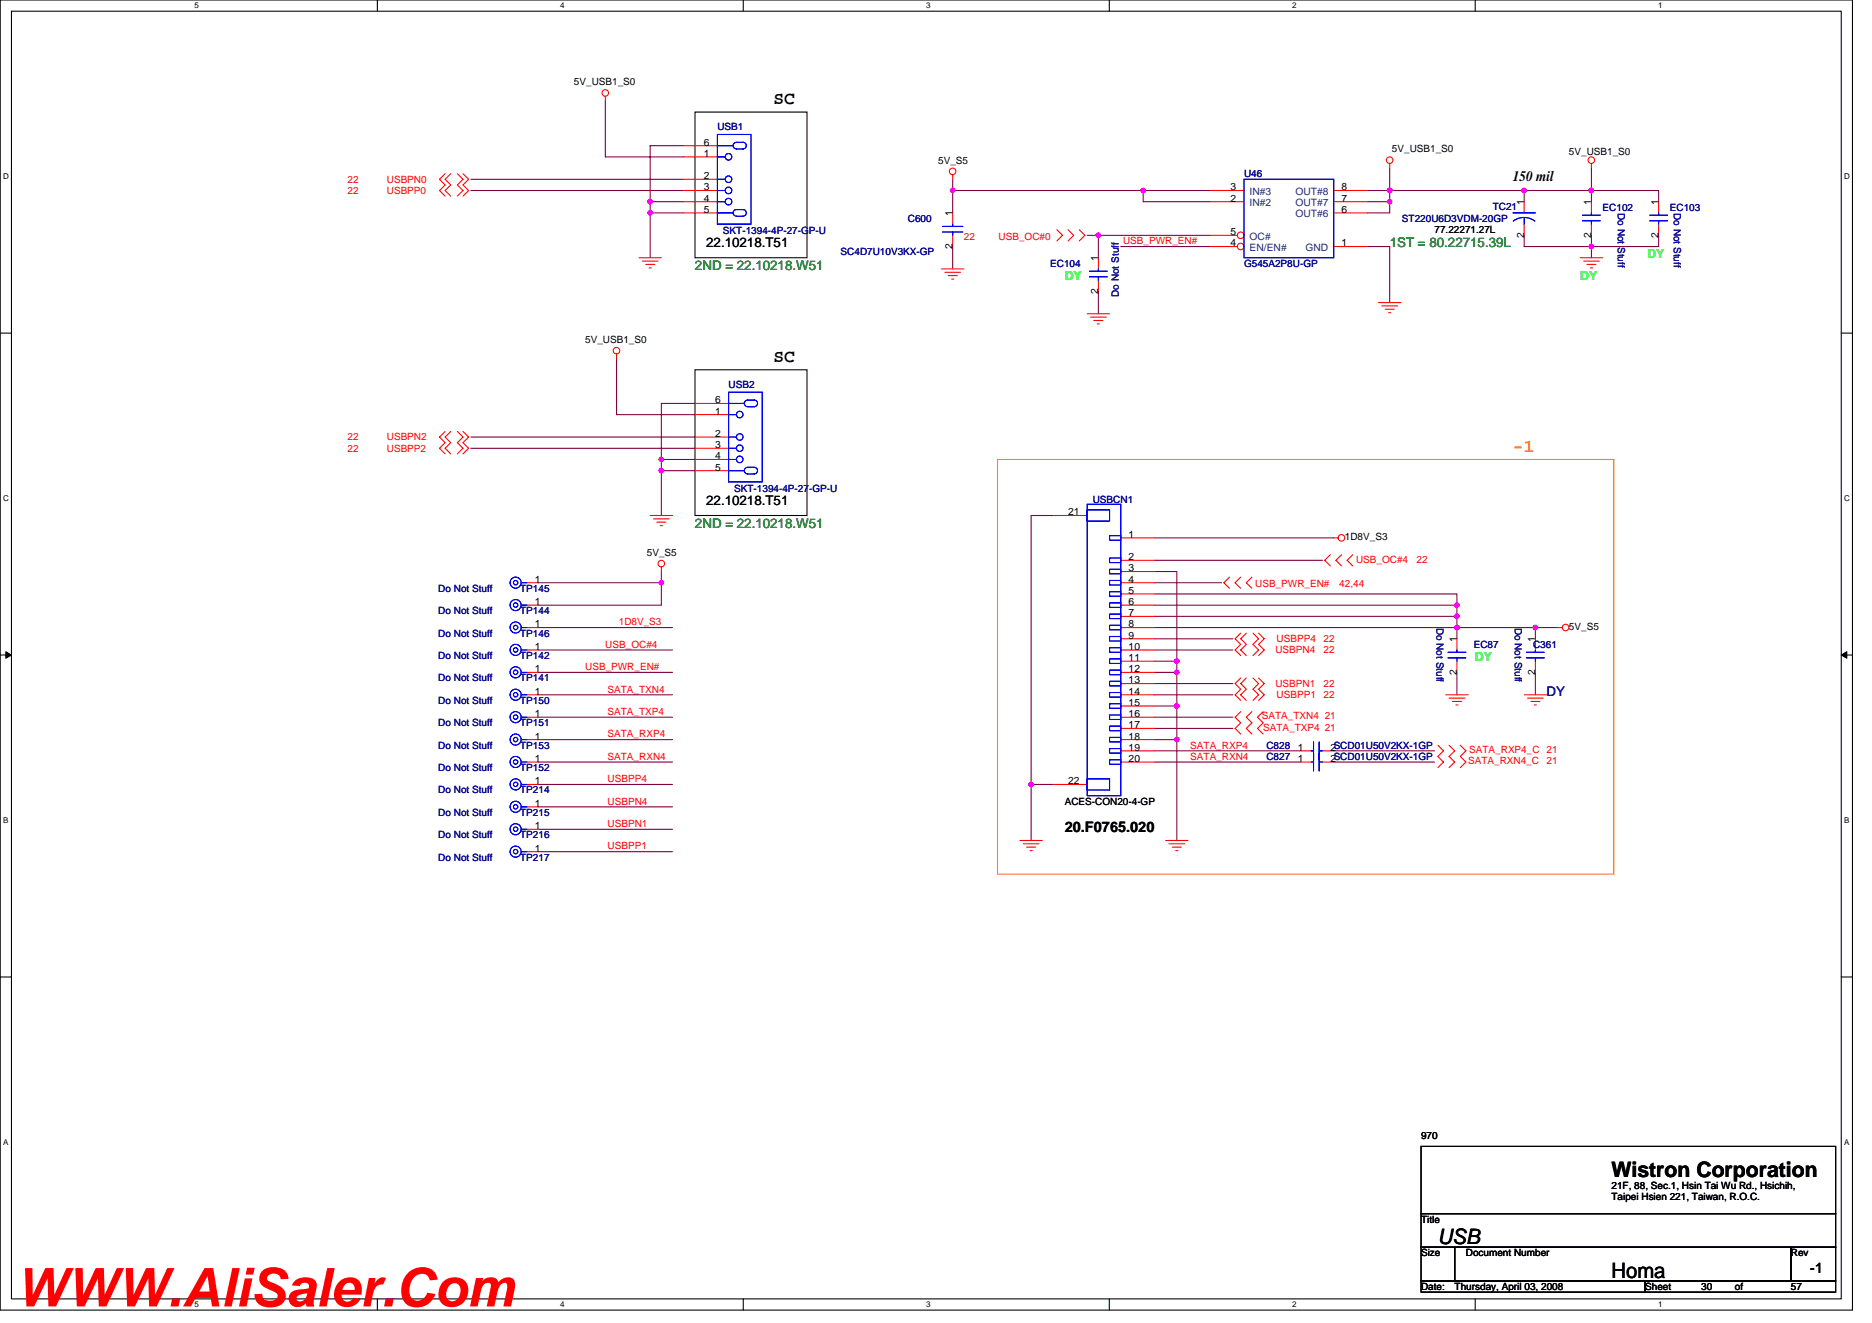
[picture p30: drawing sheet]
<svg xmlns="http://www.w3.org/2000/svg" width="297mm" height="210mm" viewBox="0 0 297 210" stroke-linecap="round" stroke-linejoin="round" font-family="sans-serif">
<defs><g id="words">
<text font-size="8.5" fill="#f00" x="2.5" y="207.3">WWW.AliSaler.Com</text>
<g font-size="3.4">
<text x="255.7" y="186.8">Wistron Corporation</text>
<text x="228.2" y="197.4">USB</text>
<text x="255.7" y="202.7">Homa</text>
</g>
<g font-size="2.8">
<text x="122.7" y="16.6">SC</text>
<text x="122.7" y="57.5">SC</text>
</g>
<text font-size="2.8" fill="#ff8000" x="240.1" y="71.7">-1</text>
<g font-size="2.3">
<text x="240.1" y="28.7">150 mil</text>
<text x="168.9" y="131.9">20.F0765.020</text>
<text x="287.2" y="201.9">-1</text>
</g>
<g font-size="2.1">
<text x="112.1" y="39.2">22.10218.T51</text>
<text x="112.1" y="80.1">22.10218.T51</text>
</g>
<g font-size="2.1" fill="#008000">
<text x="220.5" y="39.2">1ST = 80.22715.39L</text>
<text x="110.3" y="42.8">2ND = 22.10218.W51</text>
<text x="110.3" y="83.7">2ND = 22.10218.W51</text>
</g>
<text font-size="2.1" fill="#0000a0" x="245.4" y="110.4">DY</text>
<text font-size="1.9" fill="#00ff40" x="261.4" y="40.9">DY</text>
<g font-size="1.9" fill="#0f0">
<text x="168.9" y="44.5">DY</text>
<text x="250.7" y="44.5">DY</text>
<text x="234" y="104.9">DY</text>
</g>
<g font-size="1.6">
<text x="91.1" y="13.5">5V_USB1_S0</text>
<text x="111.7" y="23.1">6</text>
<text x="111.7" y="24.9">1</text>
<text x="111.7" y="28.4">2</text>
<text x="148.9" y="26">5V_S5</text>
<text x="220.9" y="24.2">5V_USB1_S0</text>
<text x="249" y="24.5">5V_USB1_S0</text>
<text x="111.7" y="33.8">5</text>
<text x="111.7" y="30.2">3</text>
<text x="111.7" y="32">4</text>
<text x="151.1" y="34.3" transform="rotate(-90 151.1 34.3)">1</text>
<text x="195.3" y="32">2</text>
<text x="195.3" y="30.2">3</text>
<text x="212.9" y="33.8">6</text>
<text x="212.9" y="32">7</text>
<text x="212.9" y="30.2">8</text>
<text x="241.8" y="32.5" transform="rotate(-90 241.8 32.5)">1</text>
<text x="252.5" y="32.5" transform="rotate(-90 252.5 32.5)">1</text>
<text x="263.2" y="32.5" transform="rotate(-90 263.2 32.5)">1</text>
<text x="151.1" y="39.5" transform="rotate(-90 151.1 39.5)">2</text>
<text x="174.3" y="41.4" transform="rotate(-90 174.3 41.4)">1</text>
<text x="195.3" y="39.1">4</text>
<text x="195.3" y="37.3">5</text>
<text x="212.9" y="39.1">1</text>
<text x="227.6" y="37">77.22271.27L</text>
<text x="241.8" y="37.7" transform="rotate(-90 241.8 37.7)">2</text>
<text x="252.5" y="37.7" transform="rotate(-90 252.5 37.7)">2</text>
<text x="263.2" y="37.7" transform="rotate(-90 263.2 37.7)">2</text>
<text x="174.3" y="46.6" transform="rotate(-90 174.3 46.6)">2</text>
<text x="92.9" y="54.4">5V_USB1_S0</text>
<text x="113.5" y="65.8">1</text>
<text x="113.5" y="64">6</text>
<text x="113.5" y="69.3">2</text>
<text x="113.5" y="71.1">3</text>
<text x="113.5" y="74.7">5</text>
<text x="113.5" y="72.9">4</text>
<text x="169.5" y="81.8">21</text>
<text x="102.6" y="88.2">5V_S5</text>
<text x="179.1" y="85.3">1</text>
<text x="179.1" y="88.9">2</text>
<text x="213.4" y="85.7">1D8V_S3</text>
<text x="84.9" y="96">1</text>
<text x="84.9" y="92.4">1</text>
<text x="179.1" y="90.7">3</text>
<text x="179.1" y="92.4">4</text>
<text x="179.1" y="94.2">5</text>
<text x="179.1" y="96">6</text>
<text x="84.9" y="99.5">1</text>
<text x="179.1" y="97.8">7</text>
<text x="179.1" y="99.5">8</text>
<text x="179.1" y="101.3">9</text>
<text x="231.2" y="101.9" transform="rotate(-90 231.2 101.9)">1</text>
<text x="243.6" y="101.9" transform="rotate(-90 243.6 101.9)">1</text>
<text x="249" y="99.9">5V_S5</text>
<text x="84.9" y="106.7">1</text>
<text x="84.9" y="103.1">1</text>
<text x="179.1" y="103.1">10</text>
<text x="179.1" y="104.9">11</text>
<text x="179.1" y="106.7">12</text>
<text x="231.2" y="107.1" transform="rotate(-90 231.2 107.1)">2</text>
<text x="243.6" y="107.1" transform="rotate(-90 243.6 107.1)">2</text>
<text x="84.9" y="110.2">1</text>
<text x="84.9" y="113.8">1</text>
<text x="179.1" y="113.8">16</text>
<text x="179.1" y="108.4">13</text>
<text x="179.1" y="110.2">14</text>
<text x="179.1" y="112">15</text>
<text x="84.9" y="117.3">1</text>
<text x="179.1" y="115.5">17</text>
<text x="179.1" y="117.3">18</text>
<text x="179.1" y="119.1">19</text>
<text x="205.9" y="119.1">1</text>
<text x="211.1" y="119.1">2SCD01U50V2KX-1GP</text>
<text x="84.9" y="120.9">1</text>
<text x="84.9" y="124.4">1</text>
<text x="169.5" y="124.4">22</text>
<text x="179.1" y="120.9">20</text>
<text x="205.9" y="120.9">1</text>
<text x="211.1" y="120.9">2SCD01U50V2KX-1GP</text>
<text x="84.9" y="128">1</text>
<text x="84.9" y="131.6">1</text>
<text x="168.9" y="127.7">ACES-CON20-4-GP</text>
<text x="84.9" y="135.1">1</text>
<text x="225.5" y="180.6">970</text>
<text x="255.7" y="188.6">21F, 88, Sec.1, Hsin Tai Wu Rd., Hsichih,</text>
<text x="255.7" y="190.4">Taipei Hsien 221, Taiwan, R.O.C.</text>
<text x="225.5" y="194">Title</text>
<text x="225.5" y="199.3">Size</text>
<text x="232.6" y="199.3">Document Number</text>
<text x="284.2" y="199.3">Rev</text>
<text x="225.5" y="204.6">Date:</text>
<text x="230.8" y="204.6">Thursday, April 03, 2008</text>
<text x="261" y="204.6">Sheet</text>
<text x="269.9" y="204.6">30</text>
<text x="275.3" y="204.6">of</text>
<text x="284.2" y="204.6">57</text>
</g>
<g font-size="1.6" fill="#000080">
<text x="113.8" y="20.6">USB1</text>
<text x="197.4" y="28.1">U46</text>
<text x="144.1" y="35.2">C600</text>
<text x="222.5" y="35.2">ST220U6D3VDM-20GP</text>
<text x="236.9" y="33.3">TC21</text>
<text x="254.3" y="33.4">EC102</text>
<text x="256.7" y="33.8" transform="rotate(90 256.7 33.8)">Do Not Stuff</text>
<text x="265" y="33.4">EC103</text>
<text x="265.6" y="33.8" transform="rotate(90 265.6 33.8)">Do Not Stuff</text>
<text x="114.7" y="37.1">SKT-1394-4P-27-GP-U</text>
<text x="133.4" y="40.5">SC4D7U10V3KX-GP</text>
<text x="166.6" y="42.3">EC104</text>
<text x="177.5" y="47.1" transform="rotate(-90 177.5 47.1)">Do Not Stuff</text>
<text x="197.4" y="42.3">G545A2P8U-GP</text>
<text x="115.6" y="61.5">USB2</text>
<text x="116.5" y="78">SKT-1394-4P-27-GP-U</text>
<text x="173.4" y="79.8">USBCN1</text>
<text x="69.6" y="93.9">Do Not Stuff</text>
<text x="82.5" y="93.9">TP145</text>
<text x="69.6" y="101">Do Not Stuff</text>
<text x="69.6" y="97.4">Do Not Stuff</text>
<text x="82.5" y="101">TP146</text>
<text x="82.5" y="97.4">TP144</text>
<text x="227.9" y="99.6" transform="rotate(90 227.9 99.6)">Do Not Stuff</text>
<text x="240.4" y="99.6" transform="rotate(90 240.4 99.6)">Do Not Stuff</text>
<text x="69.6" y="104.5">Do Not Stuff</text>
<text x="82.5" y="104.5">TP142</text>
<text x="233.8" y="102.8">EC87</text>
<text x="243.3" y="102.8">C361</text>
<text x="69.6" y="111.7">Do Not Stuff</text>
<text x="69.6" y="108.1">Do Not Stuff</text>
<text x="82.5" y="111.7">TP150</text>
<text x="82.5" y="108.1">TP141</text>
<text x="69.6" y="115.2">Do Not Stuff</text>
<text x="69.6" y="118.8">Do Not Stuff</text>
<text x="82.5" y="115.2">TP151</text>
<text x="82.5" y="118.8">TP153</text>
<text x="201" y="118.8">C828</text>
<text x="69.6" y="122.3">Do Not Stuff</text>
<text x="69.6" y="125.9">Do Not Stuff</text>
<text x="82.5" y="122.3">TP152</text>
<text x="82.5" y="125.9">TP214</text>
<text x="201" y="120.5">C827</text>
<text x="69.6" y="129.4">Do Not Stuff</text>
<text x="82.5" y="129.4">TP215</text>
<text x="69.6" y="133">Do Not Stuff</text>
<text x="69.6" y="136.5">Do Not Stuff</text>
<text x="82.5" y="133">TP216</text>
<text x="82.5" y="136.5">TP217</text>
</g>
<g font-size="1.6" fill="#f00">
<text x="55.2" y="29">22</text>
<text x="61.4" y="29">USBPN0</text>
<text x="55.2" y="30.8">22</text>
<text x="61.4" y="30.8">USBPP0</text>
<text x="152.9" y="38">22</text>
<text x="158.5" y="38">USB_OC#0</text>
<text x="178.2" y="38.8">USB_PWR_EN#</text>
<text x="55.2" y="69.9">22</text>
<text x="55.2" y="71.6">22</text>
<text x="61.4" y="69.9">USBPN2</text>
<text x="61.4" y="71.6">USBPP2</text>
<text x="215.2" y="89.3">USB_OC#4</text>
<text x="224.8" y="89.3">22</text>
<text x="199.2" y="93.2">USB_PWR_EN#</text>
<text x="212.5" y="93.2">42,44</text>
<text x="98.2" y="99.2">1D8V_S3</text>
<text x="202.6" y="101.9">USBPP4</text>
<text x="210" y="101.9">22</text>
<text x="92.9" y="106.3">USB_PWR_EN#</text>
<text x="96.1" y="102.8">USB_OC#4</text>
<text x="202.4" y="103.7">USBPN4</text>
<text x="210" y="103.7">22</text>
<text x="96.4" y="109.9">SATA_TXN4</text>
<text x="96.4" y="113.4">SATA_TXP4</text>
<text x="202.4" y="109">USBPN1</text>
<text x="202.6" y="110.8">USBPP1</text>
<text x="210" y="109">22</text>
<text x="210" y="110.8">22</text>
<text x="96.4" y="117">SATA_RXP4</text>
<text x="188.9" y="118.8">SATA_RXP4</text>
<text x="200.2" y="114.2">SATA_TXN4 21</text>
<text x="200.4" y="115.9">SATA_TXP4 21</text>
<text x="233.1" y="119.5">SATA_RXP4_C 21</text>
<text x="96.4" y="120.5">SATA_RXN4</text>
<text x="96.4" y="124.1">USBPP4</text>
<text x="188.9" y="120.5">SATA_RXN4</text>
<text x="233" y="121.3">SATA_RXN4_C</text>
<text x="245.4" y="121.3">21</text>
<text x="96.4" y="127.7">USBPN4</text>
<text x="96.4" y="131.2">USBPN1</text>
<text x="96.4" y="134.8">USBPP1</text>
</g>
<g font-size="1.6" fill="#004080">
<text x="198.3" y="32.7">IN#2</text>
<text x="198.3" y="30.9">IN#3</text>
<text x="205.5" y="34.5">OUT#6</text>
<text x="205.5" y="32.7">OUT#7</text>
<text x="205.5" y="30.9">OUT#8</text>
<text x="198.3" y="39.8">EN/EN#</text>
<text x="198.3" y="38.1">OC#</text>
<text x="207.2" y="39.8">GND</text>
</g>
<g font-size="1.3">
<text x="30.8" y="1.3">5</text>
<text x="88.9" y="1.3">4</text>
<text x="147" y="1.3">3</text>
<text x="205" y="1.3">2</text>
<text x="263.1" y="1.3">1</text>
<text x=".5" y="28.4">D</text>
<text x="292.6" y="28.4">D</text>
<text x=".5" y="79.5">C</text>
<text x="292.6" y="79.5">C</text>
<text x=".5" y="130.6">B</text>
<text x="292.6" y="130.6">B</text>
<text x=".5" y="181.7">A</text>
<text x="292.6" y="181.7">A</text>
<text x="30.8" y="207.4">5</text>
<text x="88.9" y="207.4">4</text>
<text x="147" y="207.4">3</text>
<text x="205" y="207.4">2</text>
<text x="263.1" y="207.4">1</text>
</g>
</g></defs>
<path d="M0 0h293.9v207.9h-293.9zM1.8 1.8h290.4v204.3h-290.4z" fill="none" stroke="#000" stroke-width=".17"/>
<g fill="#fff">
<path d="M30.8 .2h.7v1.4h-.7z"/>
<path d="M30.8 206.3h.7v1.4h-.7z"/>
</g>
<path d="M59.9 0v1.8M59.9 206.1v1.8" fill="none" stroke="#000" stroke-width=".17"/>
<g fill="#fff">
<path d="M88.9 .2h.7v1.4h-.7z"/>
<path d="M88.9 206.3h.7v1.4h-.7z"/>
</g>
<path d="M117.9 0v1.8M117.9 206.1v1.8" fill="none" stroke="#000" stroke-width=".17"/>
<g fill="#fff">
<path d="M147 .2h.7v1.4h-.7z"/>
<path d="M147 206.3h.7v1.4h-.7z"/>
</g>
<path d="M176 0v1.8M176 206.1v1.8" fill="none" stroke="#000" stroke-width=".17"/>
<g fill="#fff">
<path d="M205 .2h.7v1.4h-.7z"/>
<path d="M205 206.3h.7v1.4h-.7z"/>
</g>
<path d="M234.1 0v1.8M234.1 206.1v1.8" fill="none" stroke="#000" stroke-width=".17"/>
<g fill="#fff">
<path d="M263.1 .2h.7v1.4h-.7z"/>
<path d="M263.1 206.3h.7v1.4h-.7z"/>
<path d="M.5 27.3h.9v1.4h-.9z"/>
<path d="M292.6 27.3h.9v1.4h-.9z"/>
<path d="M.5 78.4h.9v1.4h-.9z"/>
<path d="M292.6 78.4h.9v1.4h-.9z"/>
</g>
<path d="M0 52.9h1.8M292.2 52.9h1.7" fill="none" stroke="#000" stroke-width=".17"/>
<g fill="#fff">
<path d="M.5 129.5h.8v1.4h-.8z"/>
<path d="M292.6 129.5h.9v1.4h-.9z"/>
</g>
<path d="M0 103.9h1.8M292.2 103.9h1.7" fill="none" stroke="#000" stroke-width=".17"/>
<path d="M.9 103.4l.9 .5-.9 .5zM292.2 103.9l.8-.5v1z" fill="#000" stroke="#000" stroke-width=".16"/>
<g fill="#fff">
<path d="M.5 180.5h.8v1.4h-.8z"/>
<path d="M292.6 180.5h.9v1.4h-.9z"/>
</g>
<path d="M110.3 17.8h17.8v23.1h-17.8zM110.3 58.7h17.8v23.1h-17.8zM0 155h1.8M292.2 155h1.7M225.5 181.9h65.8v10.7h-65.8zM225.5 192.6h65.8v5.3h-65.8zM225.5 197.9h5.3v5.3h-5.3zM230.8 197.9h53.4v5.3h-53.4zM284.2 197.9h7.1v5.3h-7.1zM225.5 203.2h35.5v1.8h-35.5zM261 203.2h30.3v1.8h-30.3z" fill="none" stroke="#000" stroke-width=".17"/>
<g fill="none" stroke="#800040" stroke-width=".17">
<path d="M96.1 16v8.9h12.4M74.7 28.4h33.8M74.7 30.2h33.8M103.2 32v1.8h5.3M103.2 33.8v7.1M103.2 32h5.3M108.5 23.1h-5.3v8.9M151.2 30.2h30.2v1.8h10.7M151.2 39.1v3.6M151.2 28.4v5.4M174.3 37.3v3.6M177.8 39.1h14.3"/>
<path d="M181.4 30.2h10.7M192.1 37.3h-19.6M217 30.2h46.2v1.8M217 32h3.5M217 39.1h3.5v8.9M220.5 26.7v7.1h-3.5M241.8 37.3v1.8h21.4v-1.8M241.8 30.2v1.8M252.5 26.7v5.3M252.5 37.3v3.6M97.8 56.9v8.9h12.5M174.3 46.2v3.6"/>
<path d="M74.7 69.3h35.6M74.7 71.1h35.6M104.9 72.9v1.8h5.4M104.9 74.7v7.1M104.9 72.9h5.4M110.3 64h-5.4v8.9M85.4 99.6h21.3M85.4 92.5h19.5M104.9 90.7v5.3h-19.5M167.2 81.8h-3.6v51.5M183.2 94.2h48v1.8M183.2 99.6h48v1.7"/>
<path d="M183.2 97.8h48M183.2 88.9h26.6M183.2 92.5h10.6M183.2 96h48M183.2 85.3h28.4M183.2 90.7h3.5v42.6M231.2 96v3.6h16M243.6 99.6v1.7M85.4 106.7h21.3M85.4 117.3h21.3M85.4 103.1h21.3M85.4 110.2h21.3"/>
<path d="M85.4 113.8h21.3M183.2 106.7h3.5M183.2 104.9h3.5M183.2 117.3h3.5M183.2 115.6h12.4M183.2 113.8h12.4M183.2 112h3.5M183.2 119.1h23.1M183.2 101.3h12.4M183.2 103.1h12.4M183.2 108.5h12.4M183.2 110.2h12.4"/>
<path d="M211.6 119.1h16M231.2 106.7v3.5M243.6 106.7v3.5M85.4 128h21.3M85.4 131.6h21.3M85.4 135.1h21.3M85.4 124.5h21.3M85.4 120.9h21.3M163.6 124.5h3.6M183.2 120.9h23.1M211.6 120.9h16"/>
</g>
<g fill="#f0f" stroke="#f0f" stroke-width=".17">
<circle cx="103.2" cy="33.8" r=".35"/>
<circle cx="103.2" cy="32" r=".35"/>
<circle cx="252.5" cy="30.2" r=".35"/>
<circle cx="252.5" cy="39.1" r=".35"/>
<circle cx="241.8" cy="30.2" r=".35"/>
<circle cx="220.5" cy="30.2" r=".35"/>
<circle cx="174.3" cy="37.3" r=".35"/>
<circle cx="181.4" cy="30.2" r=".35"/>
<circle cx="151.2" cy="30.2" r=".35"/>
<circle cx="220.5" cy="32" r=".35"/>
<circle cx="104.9" cy="74.7" r=".35"/>
<circle cx="104.9" cy="72.9" r=".35"/>
<circle cx="163.6" cy="124.4" r=".35"/>
<circle cx="186.7" cy="117.3" r=".35"/>
<circle cx="186.7" cy="104.9" r=".35"/>
<circle cx="231.2" cy="96" r=".35"/>
<circle cx="243.6" cy="99.6" r=".35"/>
<circle cx="231.2" cy="97.8" r=".35"/>
<circle cx="231.2" cy="99.6" r=".35"/>
<circle cx="186.7" cy="112" r=".35"/>
<circle cx="186.7" cy="106.7" r=".35"/>
<circle cx="104.9" cy="92.4" r=".35"/>
</g>
<g fill="none" stroke="#f00" stroke-width=".17">
<path d="M96.1 15.3v.7M70.6 27.6l-.9 .8 .9 .9-.9 .9 .9 .9M71.5 27.6l-.9 .8 .9 .9-.9 .9 .9 .9M72.6 27.6l.9 .8-.9 .9 .9 .9-.9 .9M73.5 27.6l.9 .8-.9 .9 .9 .9-.9 .9M108.5 33.8h5.3M108.5 24.9h5.3M108.5 28.4h5.3M108.5 30.2h5.3M108.5 32h5.3M108.5 23.1h5.3M151.2 27.7v.7"/>
<path d="M151.2 33.8v1.8M151.2 37.3v1.8M167.7 36.4l.9 .9-.9 .9M169.5 36.4l.9 .9-.9 .9M171.3 36.4l.8 .9-.8 .9M192.1 30.2h5.3M192.1 32h5.3M211.6 39.1h5.4M220.5 26v.7M241.8 32v1.8M241.8 35.6v1.7M252.5 26v.7"/>
<path d="M252.5 32v1.8M252.5 35.6v1.7M263.2 32v1.8M263.2 35.6v1.7M97.8 56.2v.7M101.4 40.9h3.5M101.9 41.4h2.5M102.4 42h1.5M103 42.5h.3M149.4 42.7h3.5M149.9 43.2h2.5M150.4 43.7h1.5"/>
<path d="M151 44.3h.3M172.5 49.8h3.6M173 50.3h2.5M173.6 50.8h1.4M174.1 51.4h.4M218.7 48h3.6M219.3 48.5h2.5M219.8 49.1h1.4M220.3 49.6h.4M250.7 40.9h3.6M251.3 41.4h2.5M251.8 42h1.4"/>
<path d="M252.3 42.5h.4M70.6 68.5l-.9 .8 .9 .9-.9 .9 .9 .9M71.5 68.5l-.9 .8 .9 .9-.9 .9 .9 .9M72.6 68.5l.9 .8-.9 .9 .9 .9-.9 .9M73.5 68.5l.9 .8-.9 .9 .9 .9-.9 .9M110.3 74.7h5.3M110.3 65.8h5.3M110.3 69.3h5.3M110.3 71.1h5.3M110.3 72.9h5.3M110.3 64h5.3M83.6 99.6h1.8"/>
<path d="M83.6 96h1.8M103.2 81.8h3.5M103.7 82.3h2.5M104.2 82.8h1.5M104.8 83.4h.3M104.9 90v.7M167.2 81.8h5.3M177.8 99.6h5.4M177.8 85.3h5.4M177.8 88.9h5.4M177.8 90.7h5.4M177.8 92.5h5.4"/>
<path d="M177.8 94.2h5.4M177.8 96h5.4M177.8 97.8h5.4M195.1 91.6l-.9 .9 .9 .8M196.9 91.6l-.9 .9 .9 .8M198.6 91.6l-.8 .9 .8 .8M211.1 88l-.9 .9 .9 .9M211.6 85.3h.7M212.9 88l-.9 .9 .9 .9M214.6 88l-.8 .9 .8 .9M247.2 99.6h.7M83.6 110.2h1.8"/>
<path d="M83.6 106.7h1.8M83.6 113.8h1.8M83.6 103.1h1.8M83.6 117.3h1.8M177.8 110.2h5.4M177.8 106.7h5.4M177.8 113.8h5.4M177.8 101.3h5.4M177.8 103.1h5.4M177.8 104.9h5.4M177.8 108.5h5.4M177.8 112h5.4"/>
<path d="M177.8 115.6h5.4M177.8 117.3h5.4M177.8 119.1h5.4M196.9 112.9l-.9 .9 .9 .9-.9 .9 .9 .9M196.9 100.5l-.9 .8 .9 .9-.9 .9 .9 .9M196.9 107.6l-.9 .9 .9 .8-.9 .9 .9 .9M197.8 100.5l-.9 .8 .9 .9-.9 .9 .9 .9M197.8 107.6l-.9 .9 .9 .8-.9 .9 .9 .9M198.6 112.9l-.8 .9 .8 .9-.8 .9 .8 .9M198.8 100.5l.9 .8-.9 .9 .9 .9-.9 .9M198.8 107.6l.9 .9-.9 .8 .9 .9-.9 .9M199.7 100.5l.9 .8-.9 .9 .9 .9-.9 .9"/>
<path d="M199.7 107.6l.9 .9-.9 .8 .9 .9-.9 .9M200.4 112.9l-.9 .9 .9 .9-.9 .9 .9 .9M228.2 118.2l.8 .9-.8 .9 .8 .9-.8 .9M229.4 110.2h3.6M229.9 110.8h2.5M229.9 118.2l.9 .9-.9 .9 .9 .9-.9 .9M230.5 111.3h1.4M231 111.8h.3M231.2 101.3v1.8M231.2 104.9v1.8M231.7 118.2l.9 .9-.9 .9 .9 .9-.9 .9M241.8 110.2h3.6"/>
<path d="M242.4 110.8h2.5M242.9 111.3h1.4M243.5 111.8h.3M243.6 101.3v1.8M243.6 104.9v1.8M83.6 128h1.8M83.6 120.9h1.8M83.6 131.6h1.8M83.6 135.1h1.8M161.8 133.3h3.6M162.4 133.9h2.5M162.9 134.4h1.4"/>
<path d="M163.4 135h.4M167.2 124.5h5.3M177.8 120.9h5.4M185 133.3h3.5M185.5 133.9h2.5M186 134.4h1.4M186.6 135h.3M206.3 120.9h1.8M209.8 120.9h1.8"/>
<circle cx="96" cy="14.7" r=".52"/>
<circle cx="151.2" cy="27.2" r=".52"/>
<circle cx="220.5" cy="25.4" r=".52"/>
<circle cx="252.5" cy="25.4" r=".52"/>
<circle cx="97.8" cy="55.6" r=".52"/>
<circle cx="104.9" cy="89.4" r=".52"/>
<circle cx="212.9" cy="85.3" r=".52"/>
<circle cx="248.4" cy="99.6" r=".52"/>
</g>
<path d="M158.3 72.9h97.8v65.8h-97.8z" fill="none" stroke="#ff8000" stroke-width=".17"/>
<g fill="none" stroke="#00f" stroke-width=".17">
<path d="M113.8 21.3h5.4v14.3h-5.4zM113.8 24.9h1.3M113.8 32h1.3M113.8 30.2h1.3M113.8 28.4h1.3M113.8 23.1h2.5M113.8 33.8h2.5M116.8 22.6a.52 .52 0 0 0-.5 .5 .52 .52 0 0 0 .5 .5M116.8 33.3a.52 .52 0 0 0-.5 .5 .52 .52 0 0 0 .5 .5M116.9 22.6h1M116.9 23.6h1M116.9 33.3h1"/>
<path d="M116.9 34.3h1M117.9 22.6a.52 .52 0 0 1 .5 .5 .52 .52 0 0 1-.5 .5M117.9 33.3a.52 .52 0 0 1 .5 .5 .52 .52 0 0 1-.5 .5M149.6 36.8h3.2M149.6 35.9h3.2M151.2 35.6v.3M151.2 36.8v.5M240.1 33.8h3.5M240.1 35.1a2.86 2.86 0 0 1 3.4 0M241.8 34.5v1.1M251.1 34.1h2.8M251.1 35h2.8"/>
<path d="M252.5 33.8v.3M252.5 35v.6M261.8 34.1h2.8M261.8 35h2.8M263.2 33.8v.3M263.2 35v.6M115.6 62.2h5.3v14.3h-5.3zM115.6 65.8h1.3M115.6 72.9h1.3M115.6 71.1h1.3M115.6 69.3h1.3M115.6 64h2.5"/>
<path d="M115.6 74.7h2.5M118.6 63.5a.52 .52 0 0 0-.5 .5 .52 .52 0 0 0 .5 .5M118.6 74.1a.52 .52 0 0 0-.5 .6 .52 .52 0 0 0 .5 .5M118.6 63.5h1.1a.52 .52 0 0 1 .5 .5 .52 .52 0 0 1-.5 .5M118.6 74.1h1.1a.52 .52 0 0 1 .5 .6 .52 .52 0 0 1-.5 .5M118.6 64.5h1.1M118.6 75.2h1.1M82.7 99.6h.9M82.7 96h.9M172.5 80h5.3v46.2h-5.3zM172.5 80.9h3.6v1.8h-3.6zM176.1 85h1.7v.7h-1.7z"/>
<path d="M176.1 88.5h1.7v.8h-1.7zM176.1 90.3h1.7v.7h-1.7zM176.1 92.1h1.7v.7h-1.7zM176.1 93.9h1.7v.7h-1.7zM176.1 95.7h1.7v.7h-1.7zM176.1 97.4h1.7v.7h-1.7zM176.1 99.2h1.7v.7h-1.7zM82.7 110.2h.9M82.7 106.7h.9M82.7 113.8h.9M82.7 103.1h.9M82.7 117.3h.9"/>
<path d="M176.1 101h1.7v.7h-1.7zM176.1 102.8h1.7v.7h-1.7zM176.1 104.5h1.7v.8h-1.7zM176.1 106.3h1.7v.7h-1.7zM176.1 108.1h1.7v.7h-1.7zM176.1 109.9h1.7v.7h-1.7zM176.1 111.7h1.7v.7h-1.7zM176.1 113.4h1.7v.8h-1.7zM176.1 115.2h1.7v.7h-1.7zM176.1 117h1.7v.7h-1.7zM176.1 118.8h1.7v.7h-1.7zM208.4 119.5v2.8"/>
<path d="M209.3 119.5v2.8M229.8 103.5h2.8M229.8 104.4h2.8M231.2 103.1v.4M231.2 104.4v.5M242.2 103.5h2.8M242.2 104.4h2.8M243.6 103.1v.4M243.6 104.4v.5M82.7 128h.9M82.7 131.6h.9M82.7 135.1h.9"/>
<path d="M82.7 120.9h.9M172.5 123.6h3.6v1.7h-3.6zM176.1 120.5h1.7v.8h-1.7zM208.1 120.9h.3M209.3 120.9h.5"/>
<circle cx="115.6" cy="32" r=".52"/>
<circle cx="115.6" cy="30.2" r=".52"/>
<circle cx="115.6" cy="24.9" r=".52"/>
<circle cx="115.6" cy="28.4" r=".52"/>
<circle cx="117.4" cy="72.9" r=".52"/>
<circle cx="117.4" cy="71.1" r=".52"/>
<circle cx="117.4" cy="65.8" r=".52"/>
<circle cx="117.4" cy="69.3" r=".52"/>
<circle cx="81.8" cy="99.6" r=".35"/>
<circle cx="81.8" cy="96" r=".35"/>
<circle cx="81.8" cy="99.6" r=".88"/>
<circle cx="81.8" cy="96" r=".88"/>
<circle cx="81.8" cy="117.3" r=".35"/>
<circle cx="81.8" cy="110.2" r=".35"/>
<circle cx="81.8" cy="106.7" r=".35"/>
<circle cx="81.8" cy="113.8" r=".35"/>
<circle cx="81.8" cy="103.1" r=".35"/>
<circle cx="81.8" cy="103.1" r=".88"/>
<circle cx="81.8" cy="110.2" r=".88"/>
<circle cx="81.8" cy="106.7" r=".88"/>
<circle cx="81.8" cy="113.8" r=".88"/>
<circle cx="81.8" cy="117.3" r=".88"/>
<circle cx="81.8" cy="120.9" r=".35"/>
<circle cx="81.8" cy="131.6" r=".35"/>
<circle cx="81.8" cy="135.1" r=".35"/>
<circle cx="81.8" cy="128" r=".35"/>
<circle cx="81.8" cy="128" r=".88"/>
<circle cx="81.8" cy="120.9" r=".88"/>
<circle cx="81.8" cy="135.1" r=".88"/>
<circle cx="81.8" cy="131.6" r=".88"/>
</g>
<circle cx="196.9" cy="39.1" r=".52" fill="#fff" stroke="#f00" stroke-width=".17"/>
<path d="M192.1 39.1h4.2" fill="none" stroke="#f00" stroke-width=".17"/>
<circle cx="196.9" cy="37.3" r=".52" fill="#fff" stroke="#f00" stroke-width=".17"/>
<path d="M192.1 37.3h4.2M211.6 33.8h5.4M211.6 32h5.4M211.6 30.2h5.4M174.3 40.9v1.8M174.3 44.4v1.8M83.6 92.5h1.8M206.3 119.1h1.8M209.8 119.1h1.8M83.6 124.5h1.8" fill="none" stroke="#f00" stroke-width=".17"/>
<g fill="none" stroke="#00f" stroke-width=".17">
<path d="M197.4 28.4h14.2v12.5h-14.2zM172.9 43h2.8M172.9 43.9h2.8M174.3 42.7v.3M174.3 43.9v.5M82.7 92.5h.9M208.1 119.1h.3M208.4 117.7v2.8M209.3 119.1h.5M209.3 117.7v2.8M82.7 124.5h.9"/>
<circle cx="81.8" cy="92.4" r=".35"/>
<circle cx="81.8" cy="92.4" r=".88"/>
<circle cx="81.8" cy="124.4" r=".35"/>
<circle cx="81.8" cy="124.4" r=".88"/>
</g>
<g fill="#f0f" stroke="#f0f" stroke-width=".17">
<circle cx="103.2" cy="33.8" r=".35"/>
<circle cx="103.2" cy="32" r=".35"/>
<circle cx="252.5" cy="30.2" r=".35"/>
<circle cx="252.5" cy="39.1" r=".35"/>
<circle cx="241.8" cy="30.2" r=".35"/>
<circle cx="220.5" cy="30.2" r=".35"/>
<circle cx="174.3" cy="37.3" r=".35"/>
<circle cx="181.4" cy="30.2" r=".35"/>
<circle cx="151.2" cy="30.2" r=".35"/>
<circle cx="220.5" cy="32" r=".35"/>
<circle cx="104.9" cy="74.7" r=".35"/>
<circle cx="104.9" cy="72.9" r=".35"/>
<circle cx="163.6" cy="124.4" r=".35"/>
<circle cx="186.7" cy="117.3" r=".35"/>
<circle cx="186.7" cy="104.9" r=".35"/>
<circle cx="231.2" cy="96" r=".35"/>
<circle cx="243.6" cy="99.6" r=".35"/>
<circle cx="231.2" cy="97.8" r=".35"/>
<circle cx="231.2" cy="99.6" r=".35"/>
<circle cx="186.7" cy="112" r=".35"/>
<circle cx="186.7" cy="106.7" r=".35"/>
<circle cx="104.9" cy="92.4" r=".35"/>
</g>
<use href="#words"/>
</svg>
